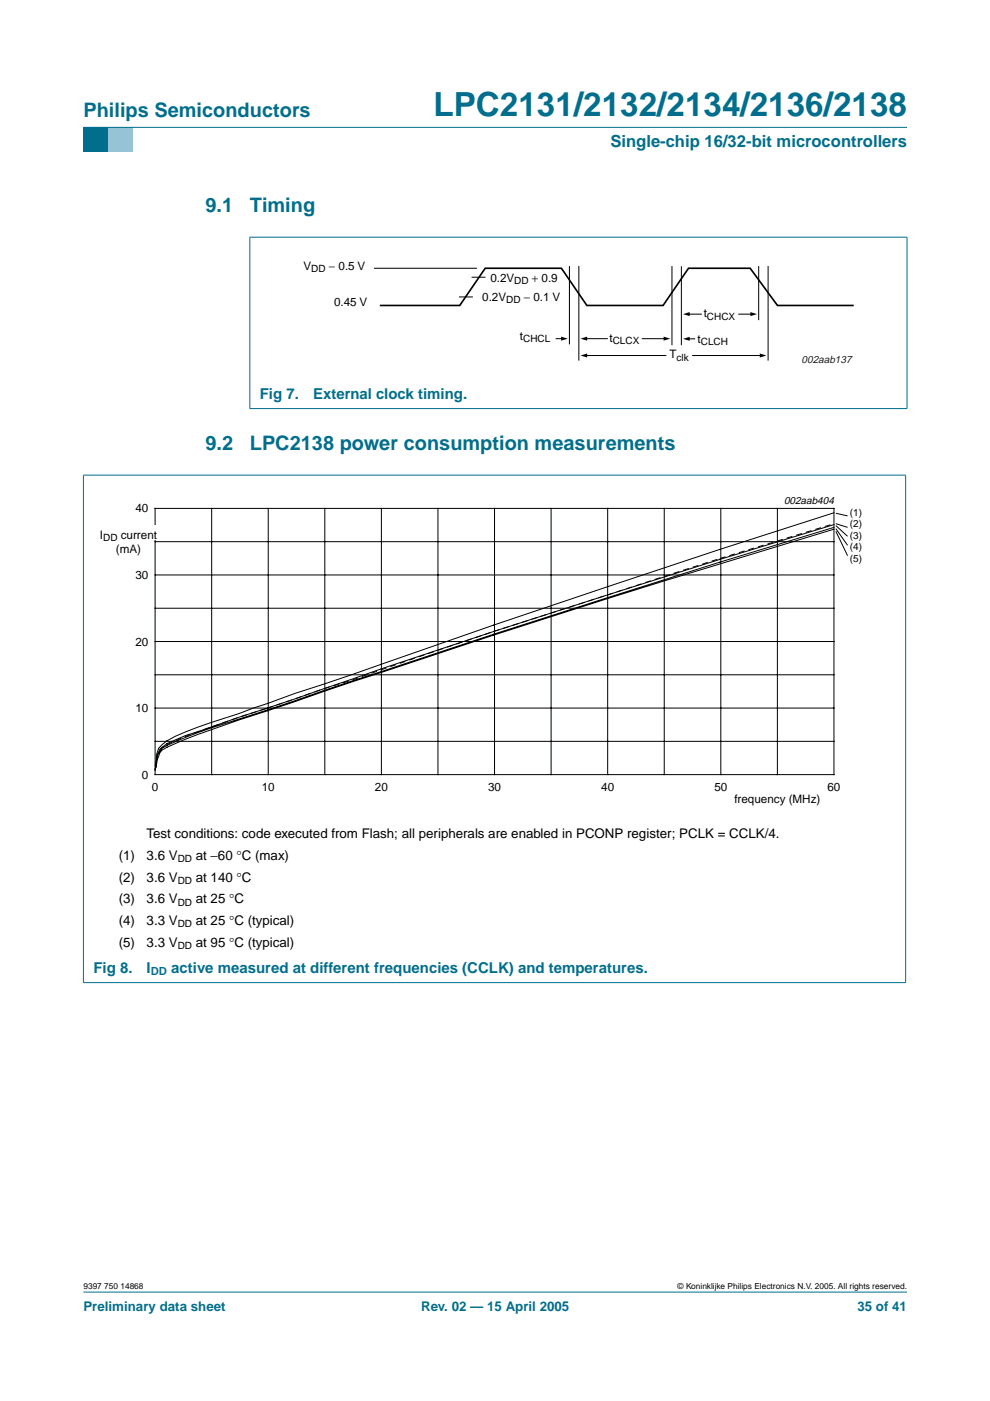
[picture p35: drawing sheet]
<svg xmlns="http://www.w3.org/2000/svg" width="210mm" height="297mm" viewBox="0 0 210 297" stroke-linecap="round" stroke-linejoin="round" font-family="sans-serif">
<defs><g id="words">
<text font-size="7.1" fill="#006e8c" x="91.9" y="24.7">LPC2131/2132/2134/2136/2138</text>
<g font-size="4.2" fill="#006e8c">
<text x="17.7" y="24.9">Philips Semiconductors</text>
<text x="43.6" y="45">9.1</text>
<text x="53" y="45">Timing</text>
<text x="43.6" y="95.4">9.2</text>
<text x="53" y="95.4">LPC2138 power consumption measurements</text>
</g>
<text font-size="3.5" fill="#006e8c" x="129.4" y="31.1">Single-chip 16/32-bit microcontrollers</text>
<g font-size="3.2" fill="#006e8c">
<text x="55.1" y="84.5">Fig 7.</text>
<text x="66.4" y="84.5">External clock timing.</text>
<text x="19.8" y="206.2">Fig 8.</text>
<text x="31.1" y="206.2">I</text>
<text x="36.3" y="206.2">active measured at different frequencies (CCLK) and temperatures.</text>
</g>
<g font-size="2.8">
<text x="31.1" y="177.8">Test conditions: code executed from Flash; all peripherals are enabled in PCONP register; PCLK = CCLK/4.</text>
<text x="25.2" y="182.3">(1)</text>
<text x="31.1" y="182.3">3.6 V</text>
<text x="41.5" y="182.3">at −60 °C (max)</text>
<text x="25.2" y="186.9">(2)</text>
<text x="25.2" y="191.5">(3)</text>
<text x="31.1" y="186.9">3.6 V</text>
<text x="31.1" y="191.5">3.6 V</text>
<text x="41.5" y="186.9">at 140 °C</text>
<text x="41.5" y="191.5">at 25 °C</text>
<text x="25.2" y="196.1">(4)</text>
<text x="31.1" y="196.1">3.3 V</text>
<text x="41.5" y="196.1">at 25 °C (typical)</text>
<text x="25.2" y="200.7">(5)</text>
<text x="31.1" y="200.7">3.3 V</text>
<text x="41.5" y="200.7">at 95 °C (typical)</text>
</g>
<g font-size="2.8" fill="#006e8c">
<text x="17.7" y="278">Preliminary data sheet</text>
<text x="89.3" y="278">Rev. 02 — 15 April 2005</text>
<text x="181.8" y="278">35 of 41</text>
</g>
<g font-size="2.5">
<text x="64.4" y="57.3">V</text>
<text x="69.7" y="57.3">− 0.5 V</text>
<text x="104" y="59.8">0.2V</text>
<text x="112.8" y="59.8">+ 0.9</text>
<text x="70.8" y="64.9">0.45 V</text>
<text x="102.2" y="63.8">0.2V</text>
<text x="111.1" y="63.8">− 0.1 V</text>
<text x="149.2" y="67.3">t</text>
<text x="110.2" y="72.1">t</text>
<text x="129.2" y="72.5">t</text>
<text x="142" y="75.9">T</text>
<text x="147.9" y="72.6">t</text>
<text x="28.7" y="108.6">40</text>
<text x="21.2" y="114.2">I</text>
<text x="24.6" y="117.2">(mA)</text>
<text x="25.6" y="114.2">current</text>
<text x="28.7" y="122.7">30</text>
<text x="28.7" y="136.9">20</text>
<text x="28.7" y="151">10</text>
<text x="30.1" y="165.1">0</text>
<text x="32.2" y="167.6">0</text>
<text x="55.5" y="167.6">10</text>
<text x="79.5" y="167.6">20</text>
<text x="103.5" y="167.6">30</text>
<text x="127.5" y="167.6">40</text>
<text x="151.5" y="167.6">50</text>
<text x="175.4" y="167.6">60</text>
<text x="155.7" y="170.2">frequency (MHz)</text>
</g>
<text font-size="2.4" fill="#006e8c" x="32" y="206.8">DD</text>
<text font-size="2.2" fill="#231f20" x="170" y="77.1">002aab137</text>
<text font-size="2.2" x="166.2" y="106.9">002aab404</text>
<g font-size="2.1">
<text x="66" y="57.8">DD</text>
<text x="107.3" y="64.3">DD</text>
<text x="109.1" y="60.3">DD</text>
<text x="149.9" y="67.8">CHCX</text>
<text x="110.9" y="72.6">CHCL</text>
<text x="129.9" y="73">CLCX</text>
<text x="143.5" y="76.5">clk</text>
<text x="148.6" y="73.1">CLCH</text>
<text x="180.2" y="109.4">(1)</text>
<text x="180.2" y="111.8">(2)</text>
<text x="21.9" y="114.7">DD</text>
<text x="180.2" y="114.2">(3)</text>
<text x="180.2" y="116.7">(4)</text>
<text x="180.2" y="119.1">(5)</text>
<text x="37.7" y="182.9">DD</text>
<text x="37.7" y="187.4">DD</text>
<text x="37.7" y="192">DD</text>
<text x="37.7" y="196.6">DD</text>
<text x="37.7" y="201.2">DD</text>
</g>
<g font-size="1.8">
<text x="17.7" y="273.4">9397 750 14868</text>
<text x="143.7" y="273.4">© Koninklijke Philips Electronics N.V. 2005. All rights reserved.</text>
</g>
</g></defs>
<path d="M17.7 273.9h174.6z" fill="#006e8c" stroke="#006e8c" stroke-width=".21"/>
<path d="M17.7 27h5.3v5.3h-5.3z" fill-rule="evenodd" fill="#006e8c"/>
<path d="M23 27h5.3v5.3h-5.3z" fill-rule="evenodd" fill="#96c4d6"/>
<g fill="#006e8c" stroke="#006e8c" stroke-width=".21">
<path d="M17.7 27h174.6z"/>
<path d="M53 50.3v36.3z"/>
<path d="M192.3 50.3v36.3z"/>
<path d="M52.9 50.3h139.5z"/>
<path d="M52.9 86.6h139.5z"/>
<path d="M17.7 100.8v107.5z"/>
<path d="M192 100.8v107.5z"/>
<path d="M17.6 100.7h174.5z"/>
<path d="M17.6 208.3h174.5z"/>
</g>
<g fill="none" stroke="#000" stroke-width=".21">
<path d="M79.3 56.9h21.8M100 58.8h2.9M120.7 56.4v16.6M122.7 56.4v20.1M142.5 56.4v16.8M144.5 56.5v16.7M160.9 56.4v11.5M162.9 56.4v20.1M97.3 63h3M117.9 71.8h1.4M124.2 71.8h4.6M124.2 75.4h17"/>
<path d="M136.2 71.8h4.8M145.9 71.8h1.4M145.9 66.6h2.8M146.9 75.4h14.5M156.6 66.6h2.8M32.9 107.8h143.9v56.4h-143.9zM32.9 114.8h143.9M44.9 107.8v56.4M56.9 107.8v56.4M68.9 107.8v56.4M80.9 107.8v56.4M92.9 107.8v56.4"/>
<path d="M104.9 107.8v56.4M116.8 107.8v56.4M128.8 107.8v56.4M140.8 107.8v56.4M152.8 107.8v56.4M164.8 107.8v56.4M177.2 108.8l2.5 .6M177.2 111l2.5 .8M177.2 111.4l2.5 2.3M177.2 112.1l2.5 3.5M177.2 112.6l2.5 5.2M32.9 136h143.9"/>
<path d="M32.9 129h143.9M32.9 121.9h143.9M32.9 157.2h143.9M32.9 150.1h143.9M32.9 143.1h143.9"/>
</g>
<path d="M80.5 64.8h17l5.4-7.9h16.1l5.4 7.9h16.2l5.4-7.9h13.1l5.7 7.9h16.2" fill="none" stroke="#000" stroke-width=".35"/>
<path d="M119 71.4l1.4 .4-1.4 .4zM123.1 71.8l1.4-.4v.8zM123.1 75.4l1.4-.5v.9zM140.7 71.4l1.4 .4-1.4 .4zM144.8 66.6l1.4-.4v.8zM144.8 71.8l1.4-.4v.9zM159.1 66.2l1.4 .4-1.4 .4zM161.1 74.9l1.4 .5-1.4 .4z" fill="#000"/>
<path d="M20.2 105h169.3v66.3h-169.3z" fill="none" stroke="#fff" stroke-width=".21"/>
<path d="M30.2 111.2h5v3.2h-5z" fill="#fff"/>
<path d="M176.8 108.7l-24.1 7.8-48 16a1281.3 1281.3 0 0 1-42.2 14.5l-11.8 4.3a108.6 108.6 0 0 0-13.5 4.8l-1.8 1-1.8 1.5-.5 1.6v2.3l-.2 .6M176.8 111.2l-24.1 7.4a2667.8 2667.8 0 0 0-84.1 27.5l-29.2 9.8-4 1.8a4.2 4.2 0 0 0-2.3 3.6l-.2 1M176.8 111.8l-24.1 7.4-48 15.2-54 18a84.8 84.8 0 0 0-16.3 6.2l-1 1.4-.3 .8v1.3l-.2 1.2 .5-2.4 .5-1.3 .5-.6a141.6 141.6 0 0 1 22.3-8.3l24.2-8.1a2892.9 2892.9 0 0 1 95.9-30.4" fill="none" stroke="#000" stroke-width=".21"/>
<path d="M152.7 118.4l24.1-7.4M104.7 133.9l24.1-7.8M128.8 126.1l23.9-7.7M35.4 157.9l1.8-.8a244.3 244.3 0 0 1 19.5-7M56.7 150.1l24.2-8.1M80.9 142l23.8-8.1M32.9 163.1l.5-2.5v-.8l1-1.4 1-.5" fill="none" stroke="#000" stroke-width=".21" stroke-dasharray="1.1"/>
<use href="#words"/>
</svg>
